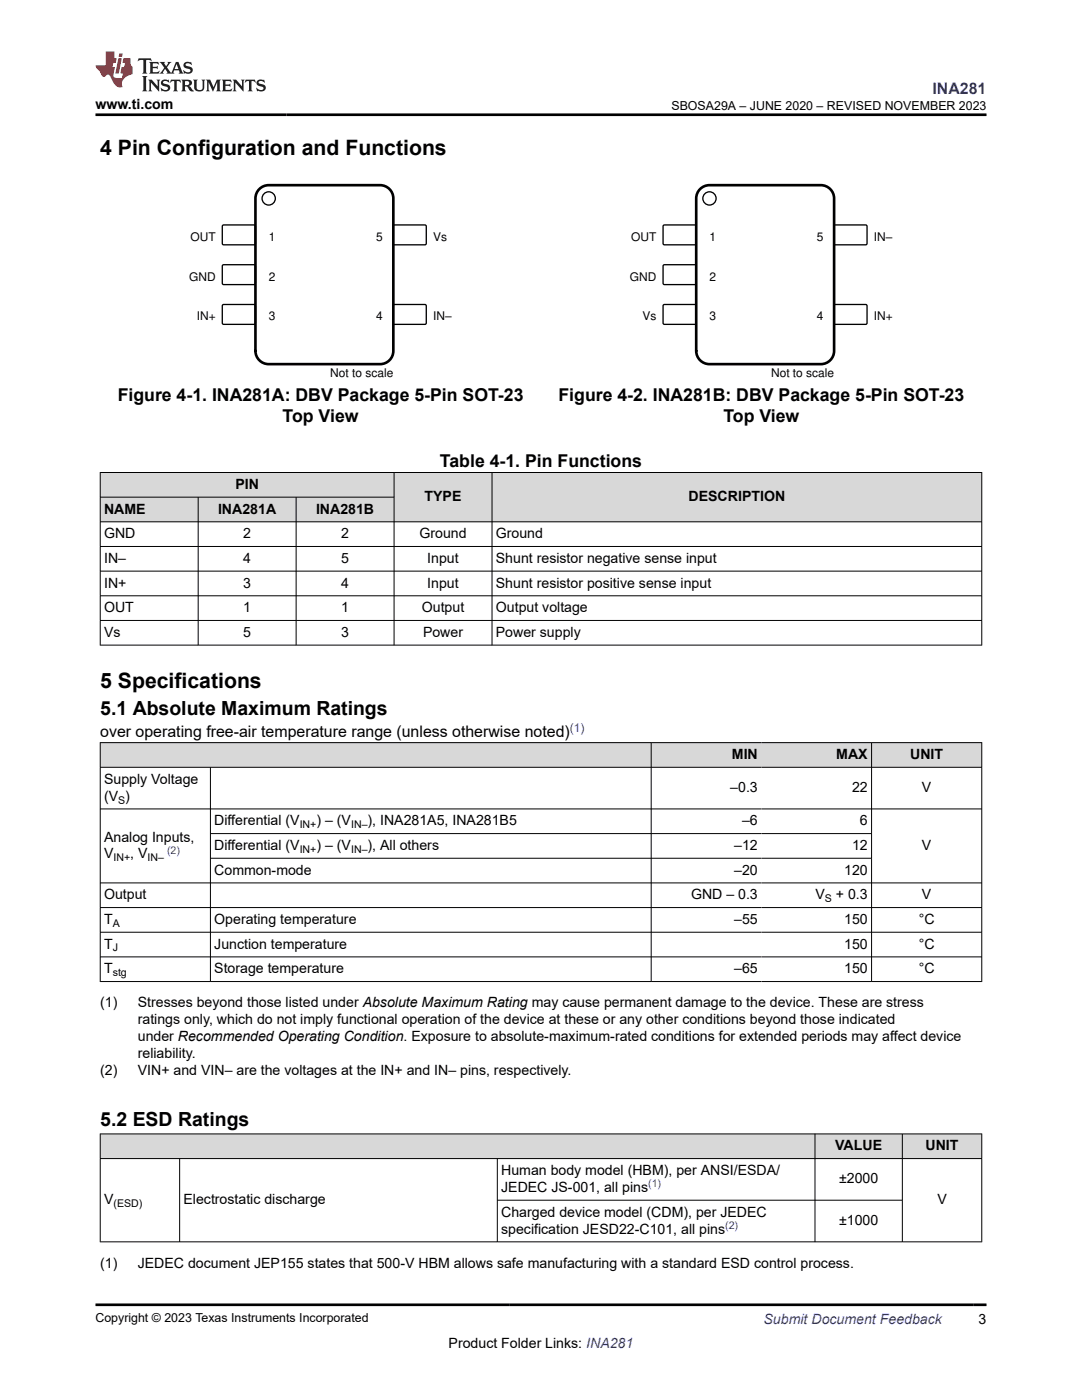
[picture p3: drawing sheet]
<svg xmlns="http://www.w3.org/2000/svg" width="216mm" height="279mm" viewBox="0 0 216 279" stroke-linecap="round" stroke-linejoin="round" font-family="sans-serif">
<defs><g id="words">
<g font-size="4.2">
<text x="20" y="30.9">4 Pin Configuration and Functions</text>
<text x="20" y="137.4">5 Specifications</text>
</g>
<g font-size="3.9">
<text x="20" y="142.8">5.1 Absolute Maximum Ratings</text>
<text x="20" y="224.7">5.2 ESD Ratings</text>
</g>
<g font-size="3.5">
<text x="23.5" y="80.1">Figure 4-1. INA281A: DBV Package 5-Pin SOT-23</text>
<text x="111.4" y="80.1">Figure 4-2. INA281B: DBV Package 5-Pin SOT-23</text>
<text x="56.4" y="84.3">Top View</text>
<text x="144.3" y="84.3">Top View</text>
<text x="87.8" y="93.1">Table 4-1. Pin Functions</text>
</g>
<text font-size="3.2" fill="#00f" x="186.1" y="18.7">INA281</text>
<text font-size="3.2" x="20" y="147.2">over operating free-air temperature range (unless otherwise noted)</text>
<g font-size="2.8">
<text x="19" y="21.8">www.ti.com</text>
<text x="47" y="97.6">PIN</text>
<text x="84.7" y="100">TYPE</text>
<text x="137.4" y="100">DESCRIPTION</text>
<text x="20.8" y="102.5">NAME</text>
<text x="20.8" y="107.4">GND</text>
<text x="43.5" y="102.5">INA281A</text>
<text x="48.5" y="107.4">2</text>
<text x="63.1" y="102.5">INA281B</text>
<text x="68.1" y="107.4">2</text>
<text x="83.7" y="107.4">Ground</text>
<text x="98.9" y="107.4">Ground</text>
<text x="20.8" y="112.3">IN–</text>
<text x="48.5" y="112.3">4</text>
<text x="68.1" y="112.3">5</text>
<text x="85.3" y="112.3">Input</text>
<text x="98.9" y="112.3">Shunt resistor negative sense input</text>
<text x="20.8" y="117.3">IN+</text>
<text x="48.5" y="117.3">3</text>
<text x="68.1" y="117.3">4</text>
<text x="85.3" y="117.3">Input</text>
<text x="98.9" y="117.3">Shunt resistor positive sense input</text>
<text x="20.8" y="122.2">OUT</text>
<text x="48.5" y="122.2">1</text>
<text x="68.1" y="122.2">1</text>
<text x="84.2" y="122.2">Output</text>
<text x="98.9" y="122.2">Output voltage</text>
<text x="20.8" y="127.1">Vs</text>
<text x="48.5" y="127.1">5</text>
<text x="68.1" y="127.1">3</text>
<text x="84.4" y="127.1">Power</text>
<text x="98.9" y="127.1">Power supply</text>
<text x="146" y="151.5">MIN</text>
<text x="166.9" y="151.5">MAX</text>
<text x="181.6" y="151.5">UNIT</text>
<text x="20.8" y="156.4">Supply Voltage</text>
<text x="20.8" y="159.8">(V )</text>
<text x="145.7" y="158.1">–0.3</text>
<text x="170" y="158.1">22</text>
<text x="184" y="158.1">V</text>
<text x="20.8" y="167.9">Analog Inputs,</text>
<text x="42.8" y="164.7">Differential (V</text>
<text x="63.2" y="164.7">) – (V</text>
<text x="73.3" y="164.7">), INA281A5, INA281B5</text>
<text x="148.1" y="164.7">–6</text>
<text x="171.6" y="164.7">6</text>
<text x="20.8" y="171.3">V</text>
<text x="26" y="171.3">, V</text>
<text x="42.8" y="169.6">Differential (V</text>
<text x="63.2" y="169.6">) – (V</text>
<text x="73.3" y="169.6">), All others</text>
<text x="146.5" y="169.6">–12</text>
<text x="170" y="169.6">12</text>
<text x="184" y="169.6">V</text>
<text x="20.8" y="179.5">Output</text>
<text x="42.8" y="174.6">Common-mode</text>
<text x="137.9" y="179.5">GND – 0.3</text>
<text x="146.5" y="174.6">–20</text>
<text x="162.7" y="179.5">V</text>
<text x="166.8" y="179.5">+ 0.3</text>
<text x="168.4" y="174.6">120</text>
<text x="184" y="179.5">V</text>
<text x="20.8" y="184.4">T</text>
<text x="42.8" y="184.4">Operating temperature</text>
<text x="146.5" y="184.4">–55</text>
<text x="168.4" y="184.4">150</text>
<text x="183.3" y="184.4">°C</text>
<text x="20.8" y="189.3">T</text>
<text x="42.8" y="189.3">Junction temperature</text>
<text x="168.4" y="189.3">150</text>
<text x="183.3" y="189.3">°C</text>
<text x="20.8" y="194.2">T</text>
<text x="42.8" y="194.2">Storage temperature</text>
<text x="146.5" y="194.2">–65</text>
<text x="168.4" y="194.2">150</text>
<text x="183.3" y="194.2">°C</text>
<text x="20" y="201">(1)</text>
<text x="27.5" y="201">Stresses beyond those listed under Absolute Maximum Rating may cause permanent damage to the device. These are stress</text>
<text x="27.5" y="204.4">ratings only, which do not imply functional operation of the device at these or any other conditions beyond those indicated</text>
<text x="27.5" y="207.8">under Recommended Operating Condition. Exposure to absolute-maximum-rated conditions for extended periods may affect device</text>
<text x="20" y="214.6">(2)</text>
<text x="27.5" y="211.2">reliability.</text>
<text x="27.5" y="214.6">VIN+ and VIN– are the voltages at the IN+ and IN– pins, respectively.</text>
<text x="166.7" y="229.6">VALUE</text>
<text x="184.7" y="229.6">UNIT</text>
<text x="100" y="234.5">Human body model (HBM), per ANSI/ESDA/</text>
<text x="100" y="237.9">JEDEC JS-001, all pins</text>
<text x="167.4" y="236.2">±2000</text>
<text x="20.8" y="240.3">V</text>
<text x="36.6" y="240.3">Electrostatic discharge</text>
<text x="100" y="242.8">Charged device model (CDM), per JEDEC</text>
<text x="167.4" y="244.5">±1000</text>
<text x="187" y="240.3">V</text>
<text x="100" y="246.2">specification JESD22-C101, all pins</text>
<text x="20" y="253">(1)</text>
<text x="27.5" y="253">JEDEC document JEP155 states that 500-V HBM allows safe manufacturing with a standard ESD control process.</text>
<text x="89.5" y="269">Product Folder Links: INA281</text>
<text x="195.3" y="264.2">3</text>
</g>
<text font-size="2.8" fill="#00f" x="152.4" y="264.2">Submit Document Feedback</text>
<g font-size="2.5">
<text x="134" y="21.9">SBOSA29A – JUNE 2020 – REVISED NOVEMBER 2023</text>
<text x="19" y="263.9">Copyright © 2023 Texas Instruments Incorporated</text>
</g>
<g font-size="2.4">
<text x="38" y="48.1">OUT</text>
<text x="53.6" y="48.1">1</text>
<text x="75" y="48.1">5</text>
<text x="86.4" y="48.1">Vs</text>
<text x="126" y="48.1">OUT</text>
<text x="141.6" y="48.1">1</text>
<text x="163" y="48.1">5</text>
<text x="174.4" y="48.1">IN±</text>
<text x="37.7" y="56">GND</text>
<text x="53.6" y="56">2</text>
<text x="125.7" y="56">GND</text>
<text x="141.6" y="56">2</text>
<text x="39.3" y="63.9">IN+</text>
<text x="53.6" y="63.9">3</text>
<text x="75" y="63.9">4</text>
<text x="86.4" y="63.9">IN±</text>
<text x="128.2" y="63.9">Vs</text>
<text x="141.6" y="63.9">3</text>
<text x="163" y="63.9">4</text>
<text x="174.4" y="63.9">IN+</text>
<text x="65.9" y="75.3">Not to scale</text>
<text x="153.9" y="75.3">Not to scale</text>
</g>
<text font-size="2.4" fill="#00f" x="113.7" y="146.1">(1)</text>
<g font-size="2.1">
<text x="23.6" y="160.4">S</text>
<text x="59.8" y="165.3">IN+</text>
<text x="70.1" y="165.3">IN–</text>
<text x="22.6" y="171.9">IN+</text>
<text x="29.5" y="171.9">IN–</text>
<text x="59.8" y="170.2">IN+</text>
<text x="70.1" y="170.2">IN–</text>
<text x="22.5" y="185">A</text>
<text x="164.6" y="180">S</text>
<text x="22.5" y="189.9">J</text>
<text x="22.5" y="194.8">stg</text>
<text x="22.6" y="240.9">(ESD)</text>
</g>
<g font-size="2.1" fill="#00f">
<text x="33.3" y="170.4">(2)</text>
<text x="129.3" y="236.9">(1)</text>
<text x="144.7" y="245.2">(2)</text>
</g>
</g></defs>
<path d="M44.5 44.9h6.3l.2 .3-.1 3.5-.2 .2-6.2-.1-.1-.2v-3.4z" fill="none" stroke="#000" stroke-width=".26"/>
<path d="M44.4 53l.2-.2 6.2 .1 .2 .2-.1 3.6-.2 .1h-6.2l-.1-.3z" fill-rule="evenodd" fill="#fff"/>
<path d="M44.4 53l.2-.2 6.2 .1 .2 .2-.1 3.6-.2 .1h-6.2l-.1-.3z" fill="none" stroke="#000" stroke-width=".26"/>
<path d="M44.4 60.9l.2-.1h6.2l.2 .2-.1 3.6-.2 .1h-6.2l-.1-.2z" fill-rule="evenodd" fill="#fff"/>
<path d="M44.4 60.9l.2-.1h6.2l.2 .2-.1 3.6-.2 .1h-6.2l-.1-.2z" fill="none" stroke="#000" stroke-width=".26"/>
<path d="M78.5 60.9l.2-.1h6.2l.2 .2-.1 3.6-.2 .1h-6.2l-.2-.2z" fill-rule="evenodd" fill="#fff"/>
<path d="M78.5 60.9l.2-.1h6.2l.2 .2-.1 3.6-.2 .1h-6.2l-.2-.2z" fill="none" stroke="#000" stroke-width=".26"/>
<path d="M78.5 45l.2-.1h6.2l.2 .3-.1 3.5-.2 .2-6.2-.1-.2-.2z" fill-rule="evenodd" fill="#fff"/>
<g fill="none" stroke="#000" stroke-width=".26">
<path d="M78.5 45l.2-.1h6.2l.2 .3-.1 3.5-.2 .2-6.2-.1-.2-.2z"/>
<circle cx="53.6" cy="39.6" r="1.32"/>
</g>
<path d="M52 37.5l1-.5h.6h22.2a2.65 2.65 0 0 1 2.7 2.6v30.4a2.65 2.65 0 0 1-2.7 2.7h-22.2a2.65 2.65 0 0 1-2.6-2.7v-30.4a2.64 2.64 0 0 1 1-2.1z" fill="none" stroke="#000" stroke-width=".53"/>
<path d="M132.4 44.9h6.4l.1 .3v3.5l-.2 .2-6.3-.1-.1-.2v-3.4z" fill-rule="evenodd" fill="#fff"/>
<path d="M132.4 44.9h6.4l.1 .3v3.5l-.2 .2-6.3-.1-.1-.2v-3.4z" fill="none" stroke="#000" stroke-width=".26"/>
<path d="M132.3 53l.3-.2 6.2 .1 .1 .2v3.6l-.2 .1h-6.3l-.1-.3z" fill-rule="evenodd" fill="#fff"/>
<path d="M132.3 53l.3-.2 6.2 .1 .1 .2v3.6l-.2 .1h-6.3l-.1-.3z" fill="none" stroke="#000" stroke-width=".26"/>
<path d="M132.3 60.9l.3-.1h6.2l.1 .2v3.6l-.2 .1h-6.3l-.1-.2z" fill-rule="evenodd" fill="#fff"/>
<path d="M132.3 60.9l.3-.1h6.2l.1 .2v3.6l-.2 .1h-6.3l-.1-.2z" fill="none" stroke="#000" stroke-width=".26"/>
<path d="M166.4 60.9l.3-.1h6.2l.1 .2v3.6l-.3 .1h-6.2l-.1-.2z" fill-rule="evenodd" fill="#fff"/>
<path d="M166.4 60.9l.3-.1h6.2l.1 .2v3.6l-.3 .1h-6.2l-.1-.2z" fill="none" stroke="#000" stroke-width=".26"/>
<path d="M166.4 45l.3-.1h6.2l.1 .3v3.5l-.3 .2-6.2-.1-.1-.2z" fill-rule="evenodd" fill="#fff"/>
<g fill="none" stroke="#000" stroke-width=".26">
<path d="M166.4 45l.3-.1h6.2l.1 .3v3.5l-.3 .2-6.2-.1-.1-.2z"/>
<circle cx="141.6" cy="39.6" r="1.32"/>
</g>
<path d="M139.9 37.5l1.1-.5h.6h22.2a2.65 2.65 0 0 1 2.6 2.6v30.4a2.65 2.65 0 0 1-2.6 2.7h-22.2a2.65 2.65 0 0 1-2.7-2.7v-30.4a2.64 2.64 0 0 1 1-2.1z" fill="none" stroke="#000" stroke-width=".53"/>
<g fill="#d8d8d8">
<path d="M20 94.3h175.9v4.9h-175.9z" fill-rule="evenodd"/>
<path d="M20.1 94.4h58.5v4.8h-58.5z" fill-rule="evenodd"/>
<path d="M78.7 94.4h19.4v9.7h-19.4z" fill-rule="evenodd"/>
<path d="M98.2 94.4h97.6v9.7h-97.6z" fill-rule="evenodd"/>
<path d="M20.1 99.3h19.4v4.8h-19.4z" fill-rule="evenodd"/>
<path d="M39.6 99.3h19.4v4.8h-19.4z" fill-rule="evenodd"/>
<path d="M59.2 99.3h19.4v4.8h-19.4z" fill-rule="evenodd"/>
</g>
<g fill="none" stroke="#000" stroke-width=".2">
<path d="M19.9 94.3h176.1M19.9 99.2h58.8M20 94.2v34.6M39.5 99.2v29.6M59.1 99.2v29.6M78.6 94.2v34.6M98.2 94.2v34.6M195.9 94.2v34.6M19.9 109.1h176.1M19.9 114h176.1M19.9 118.9h176.1M196 104.1h-176.1"/>
<path d="M19.9 123.8h176.1M19.9 128.7h176.1"/>
</g>
<g fill="#d8d8d8">
<path d="M20 148.2h175.9v4.9h-175.9z" fill-rule="evenodd"/>
<path d="M20.1 148.3h109.8v4.8h-109.8z" fill-rule="evenodd"/>
<path d="M130 148.3h21.9v4.8h-21.9z" fill-rule="evenodd"/>
<path d="M151.9 148.3h22v4.8h-22z" fill-rule="evenodd"/>
<path d="M174 148.3h21.8v4.8h-21.8z" fill-rule="evenodd"/>
</g>
<g fill="none" stroke="#000" stroke-width=".2">
<path d="M19.9 148.2h176.1M19.9 153.1h176.1M20 148.1v47.9M42 153.1v42.9M129.9 148.1v47.9M173.9 148.1v47.9M195.9 148.1v47.9M19.9 161.4h176.1M19.9 176.2h176.1M42 166.4h132M42 171.3h132M19.9 181.1h176.1"/>
<path d="M19.9 186h176.1M19.9 191h176.1M19.9 195.9h176.1"/>
</g>
<g fill="#d8d8d8">
<path d="M20 226.3h175.9v4.9h-175.9z" fill-rule="evenodd"/>
<path d="M20.1 226.4h142.5v4.8h-142.5z" fill-rule="evenodd"/>
<path d="M162.7 226.4h17.3v4.8h-17.3z" fill-rule="evenodd"/>
<path d="M180.1 226.4h15.7v4.8h-15.7z" fill-rule="evenodd"/>
</g>
<path d="M19.9 226.3h176.1M19.9 231.2h176.1M20 226.2v21.7M35.8 231.2v16.7M99.2 231.2v16.7M99.2 239.5h80.9M162.6 226.2v21.7M180.1 226.2v21.7M195.9 226.2v21.7M19.9 247.8h176.1" fill="none" stroke="#000" stroke-width=".2"/>
<path d="M27.7 11.6l-.2 .6 .5-.2h.6v.1v2.2l-.2 .4h1l-.2-.4v-2.2v-.1h.5l.5 .2-.1-.6zM29.8 12.4l.2 .3v1.6l-.2 .4h1.9l.1-.6a1.08 1.08 0 0 1-1.3 .2v-.7h.6l.4 .2v-.7l-.4 .2h-.6v-.5l.2-.2a1 1 0 0 1 1 .3l-.1-.5zM31.8 12.4l1 1.1-1 1.2h.9l-.2-.2 .4-.8 .5 .8-.2 .2h1.6l-.2-.2 .1-.5h1l.1 .5-.1 .2h.9l-.2-.4-.8-1.9h-.5l-1 2.1-.8-1.1 .9-1h-.8l.2 .2-.5 .6-.3-.6 .1-.2zM35.2 12.8l.4 1h-.8zM36.8 12.5a.65 .65 0 0 0-.2 .7 .65 .65 0 0 0 .6 .5l.7 .1 .1 .3a.79 .79 0 0 1-.7 .4 .79 .79 0 0 1-.7-.5l.1 .7 .2-.1a.93 .93 0 0 0 1.1 0 .93 .93 0 0 0 .4-.9 1.46 1.46 0 0 0-1.2-.6l-.1-.3a1.09 1.09 0 0 1 1.2 .2l-.2-.6-.1 .1-.6-.2zM28.4 15.2l.2 .4v2.2l-.2 .4h1l-.2-.4v-2.2l.2-.4zM29.6 15.9l.2 .4v1.5l-.2 .4h.8l-.3-.4v-1.3l1.7 1.8v-2l.2-.4h-.8l.2 .2 .1 1.1-1.2-1.3zM32.3 16a.65 .65 0 0 0-.2 .8 .65 .65 0 0 0 .7 .4l.6 .2 .1 .2a.79 .79 0 0 1-.7 .4 .79 .79 0 0 1-.7-.5l.1 .7 .2-.1a.93 .93 0 0 0 1.1 .1 .93 .93 0 0 0 .4-1 1.46 1.46 0 0 0-1.2-.5l-.1-.4a1.09 1.09 0 0 1 1.2 .2l-.2-.6-.1 .1-.6-.1zM34.1 15.9l-.1 .6a.63 .63 0 0 1 .7-.3l.1 1.6-.3 .4h1l-.2-.4v-1.6a.66 .66 0 0 1 .8 .3l-.1-.6zM36.2 15.9l.2 .4v1.5l-.2 .4h.9l-.2-.2v-.7h.5l.1 .2a.79 .79 0 0 0 1.2 .6l-1-.9a.61 .61 0 0 0 .6-.6 .61 .61 0 0 0-.5-.7zM36.9 16.2h.2a.47 .47 0 0 1 .5 .1 .47 .47 0 0 1 .1 .5l-.2 .1-.6 .1zM38.5 15.9l.2 .2a2.27 2.27 0 0 0 .4 2 1.04 1.04 0 0 0 1.7-.7v-1.3l.2-.2h-.8l.2 .4v1.1a.6 .6 0 0 1-.6 .6 .6 .6 0 0 1-.6-.6v-1.1l.3-.4zM41.1 15.9l.2 .4v1.5l-.2 .4h.7l-.2-.4v-1.4l.9 1.9 .8-1.9v1.4l-.2 .4h1l-.3-.4v-1.5l.3-.4h-.8l-.7 1.5-.7-1.5zM44.3 15.9l.2 .4v1.5l-.2 .4h1.9l.1-.6a1.09 1.09 0 0 1-1.3 .2v-.7h.6l.4 .2v-.6l-.4 .2h-.6v-.6l.2-.1a1.01 1.01 0 0 1 1 .3l-.1-.6zM46.4 15.9l.3 .4v1.5l-.3 .4h.8l-.2-.4v-1.3l1.6 1.8v-2l.2-.4h-.7l.2 .2v1.1l-1.2-1.3zM49 15.9l-.1 .6a.63 .63 0 0 1 .8-.3v1.6l-.3 .4h1l-.2-.4v-1.6a.66 .66 0 0 1 .8 .3l-.1-.6zM51.4 16a.65 .65 0 0 0-.2 .8 .65 .65 0 0 0 .6 .4l.6 .2 .2 .2a.79 .79 0 0 1-.8 .4 .79 .79 0 0 1-.6-.5l.1 .7 .2-.1a.93 .93 0 0 0 1 .1 .93 .93 0 0 0 .5-1 1.46 1.46 0 0 0-1.3-.5l-.1-.4a1.09 1.09 0 0 1 1.3 .2l-.2-.6-.2 .1-.5-.1z" fill="#231f20"/>
<path d="M21.1 10.3v2.7h-2.1l.1 .4 .9 1a.95 .95 0 0 0 .9 .9 .59 .59 0 0 1 .6-.4 .59 .59 0 0 1 .5 .3l.4 .8a1.59 1.59 0 0 0 2.1 1.4 1.61 1.61 0 0 1 1-2.3l1-.3-.1-1.5a1.59 1.59 0 0 1-.4-1.7h-1.4l-.2 .9h.5l-.1 .9h-.5l-.2 .9v.3l.4 .1-.2 .9h-.6a.73 .73 0 0 1-1.1-.7l.3-1.5h-.5l.2-.9h.5l.2-.9h-.5v-1.3zM23.6 11.6l-.6 3.1h.7l.6-3.1zM23.8 10.7l-.1 .6h.7l.1-.6z" fill="#ed1c24"/>
<path d="M19 22.9h177.8M19 260.4h177.8" fill="none" stroke="#000" stroke-width=".53"/>
<use href="#words"/>
</svg>
